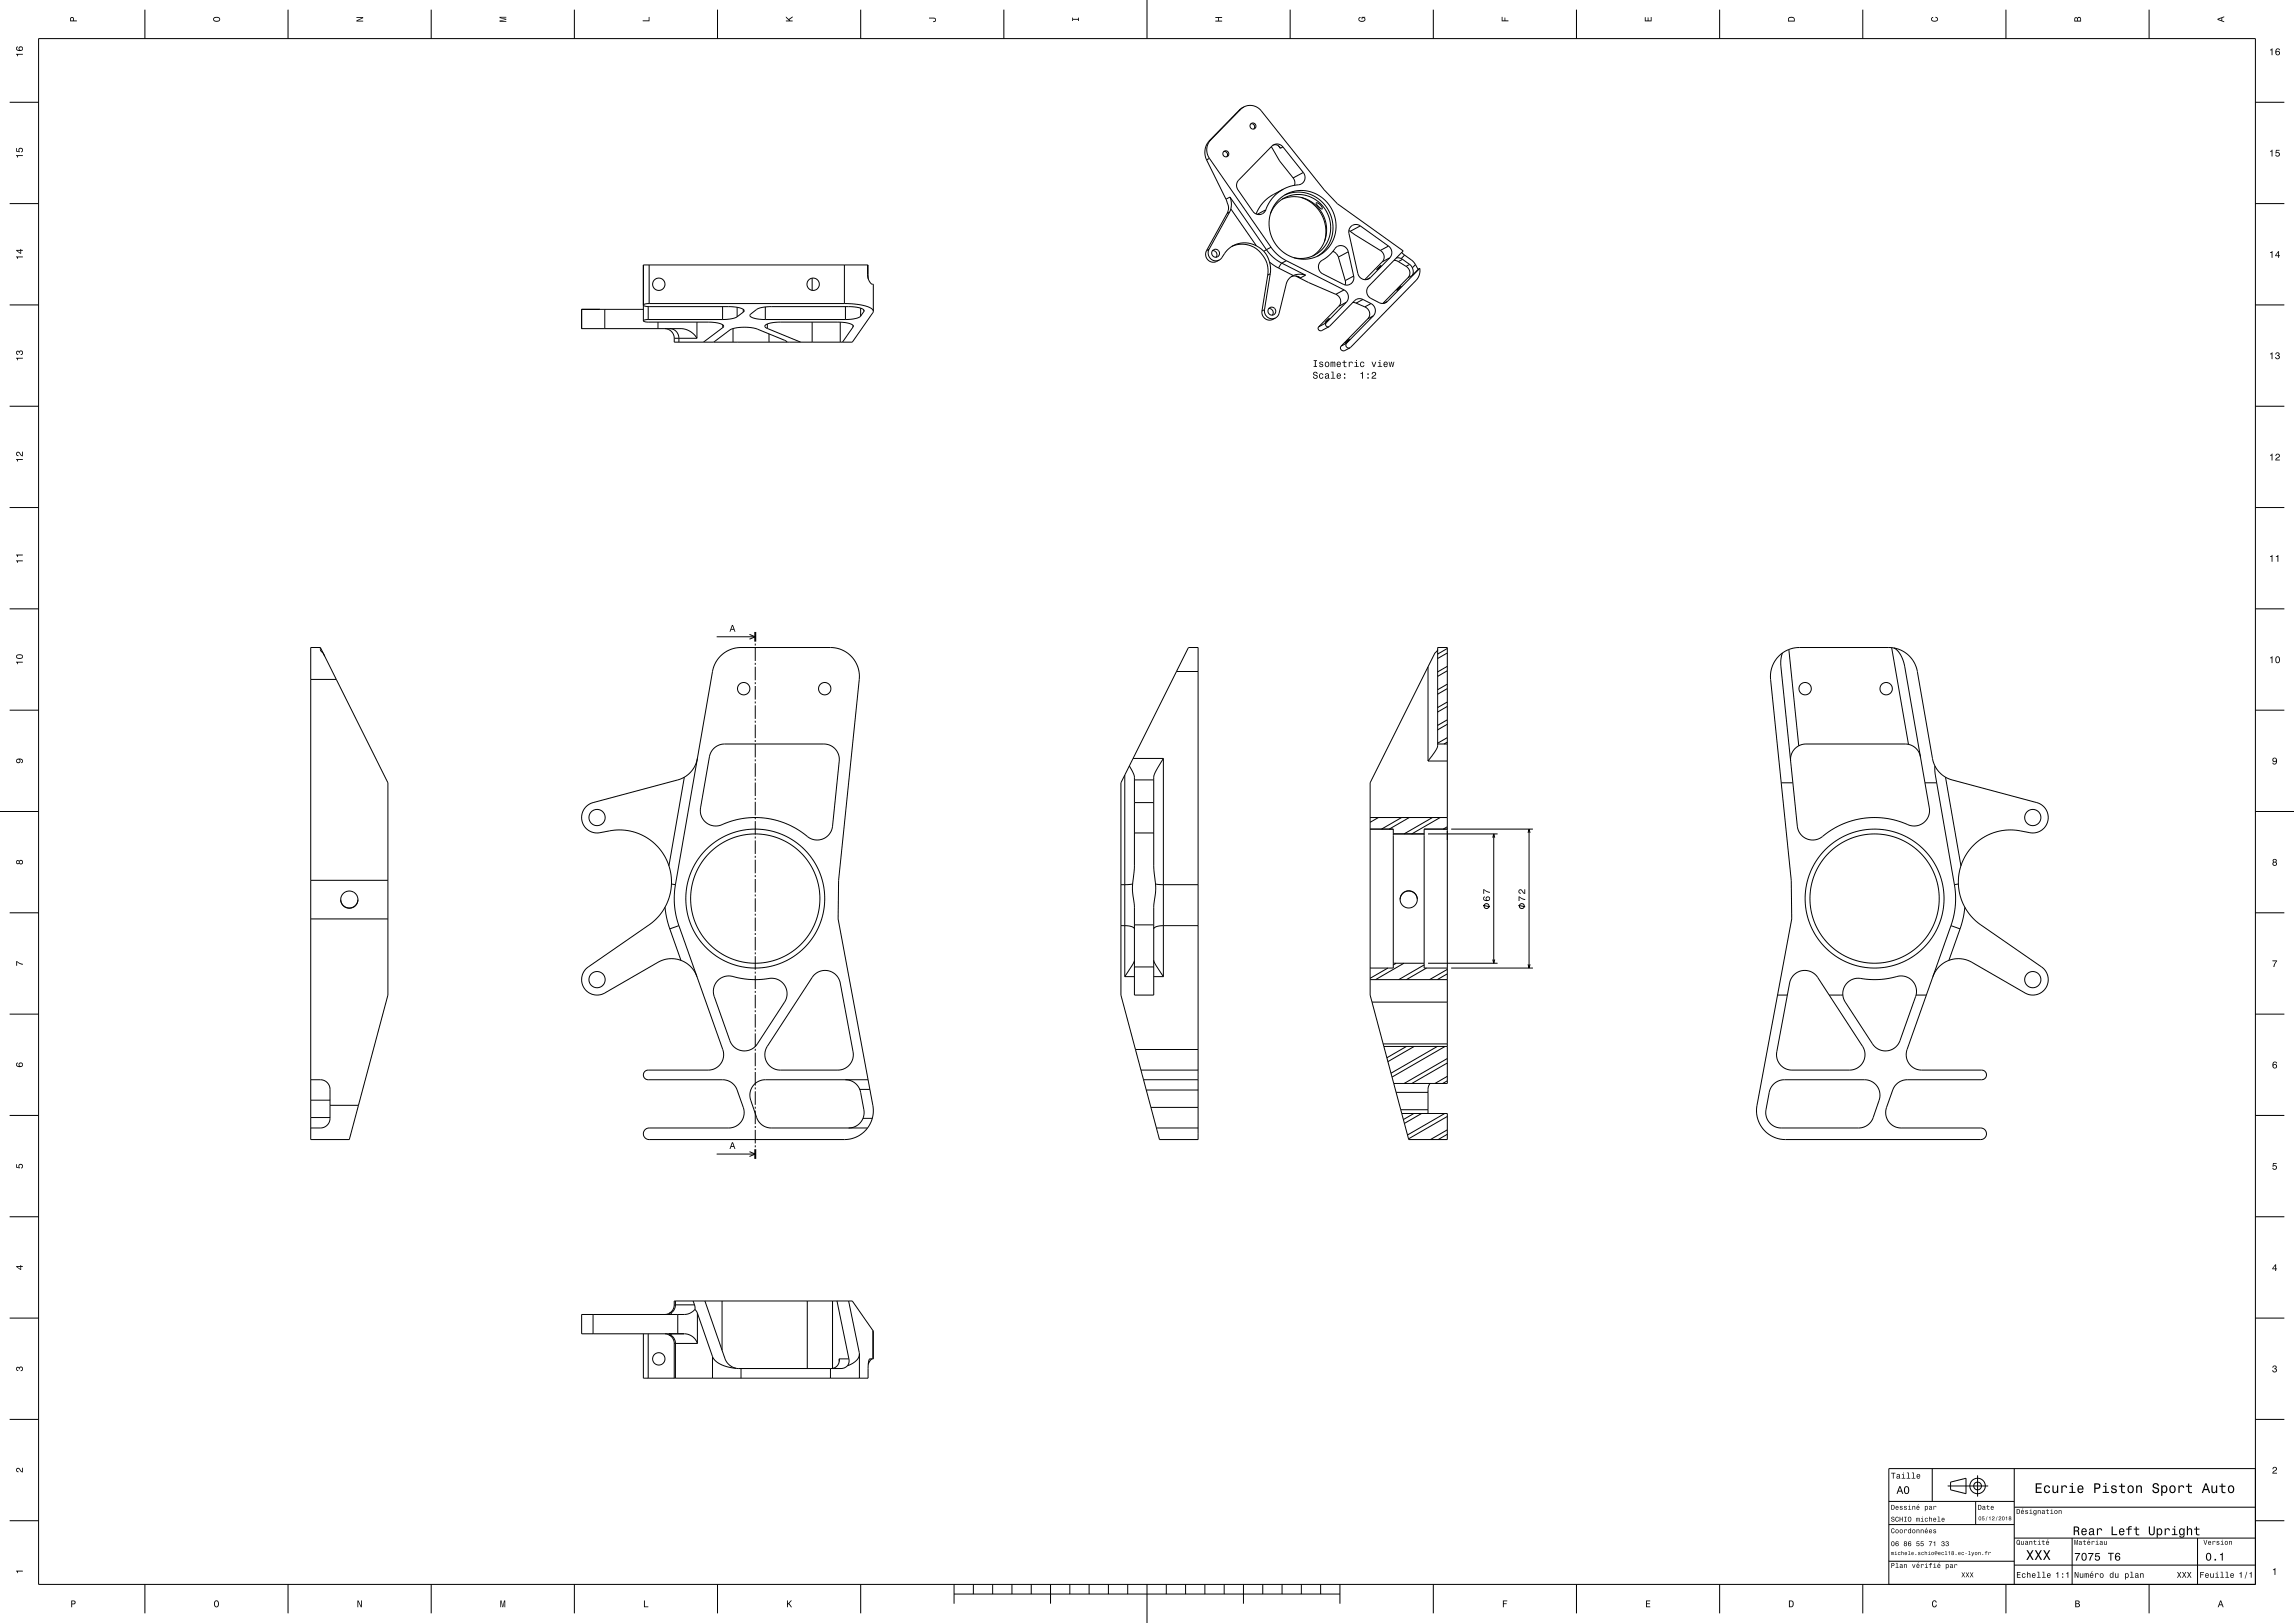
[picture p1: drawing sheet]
<svg xmlns="http://www.w3.org/2000/svg" width="1189mm" height="841mm" viewBox="0 0 1189 841" stroke-linecap="round" stroke-linejoin="round" font-family="sans-serif">
<g fill="none" stroke="#000" stroke-width=".52">
<path d="M75 5v15M149 5v15M223 5v15M298 5v15M372 5v15M446 5v15M520 5v15M595 0v20M669 5v15M743 5v15M817 5v15M891 5v15"/>
<path d="M965 5v15M1040 5v15M1114 5v15M20 20h1149v801h-1149zM5 53h15M642 57l-15 16M643 57l-16 16M643 57h-1M645 55l-2 2M645 55h4l4 2 33 41 7 8 34 24-18 20v2l1 2 6 3h2l1-1M645 55l-3 2M1169 53h15"/>
<path d="M627 73l-2 4v3v3M627 73l-1 2-1 2 1 3 1 2M627 73h.1M634 79a1.6 1.6 0 0 1 2 0 1.6 1.6 0 0 1 0 2M648 64a1.6 1.6 0 0 1 2 1 1.6 1.6 0 0 1 0 2M659 76l4 7 7 9M660 75h2l2 2M663 75l1 2M665 76l-3-1h-2l-18 18-1 2v3l9 12 1 1h2l2-1 1-1M665 76l11 13M665 76l-1 1M625 83l10 20"/>
<path d="M627 82l32 46M627 82l-2 1M665 98l-5 4-4 7M665 98l-9 6-3 3-2 4M670 92l1 2v2M676 89v3l-1 3-10 3M676 89l-6 3M5 106h15M635 103l1 1a7 7 0 0 1 0 7M636 111l-11 19M637 110l-1 1M637 110l-10 19"/>
<path d="M638 102v3v3M638 102l-3 1M638 102l18 27M638 108l-1 2M638 108l13 19M656 109l-4 2M658 111l3-4 3-3 4-2 4-1h5l4 2 4 3 3 4 1 4 1 5-1 4-2 5-3 3-5 2-4 1h-4M663 103l5-3 7-1 7 1 6 5 3 6 1 7-1 6-4 6-6 3-6 1-7-1-5-5-4-5-1-7 1-7zM665 103l6-1 5 1 6 3 3 5 2 6v6l-2 5-5 5M666 101l6-1 7 1 6 3 4 5 2 7-1 6-2 6-5 5M674 102l6 4 5 5 2 7-1 7M682 105a3 3 0 0 1 3 3l-2-1z"/>
<path d="M699 119l1 1M700 120l15 10M705 117l-2-1-2 1-2 1v3l5 22 1 1 2 1h2l1-1M705 117l15 11M705 117l-5 3M1169 106h15M336 137v20M438 137v20M450 137v5M625 130v2l1 3 3 1 3-1M627 129l-1 3 1 2 3 1h2M627 129l-2 1"/>
<path d="M628 130a2.1 2.1 0 0 1 3 1 2.1 2.1 0 0 1-1 2M639 128l4-1h5a15 15 0 0 1 9 10v6M651 127l-5-1-6 1-4 2-4 6M651 127l4 3M655 130l3 6M656 129l-1 1M656 129l4 4 4 3M658 136v6M658 136l5 3M659 128l3 4 5 3M659 128l-3 1M663 139l7 4"/>
<path d="M664 136l-1 3M664 136l13 7M667 135l30 15M667 135l-3 1M691 130l1 1 2 2M694 133l3 12M699 130l-1-1-1-1-2-1-2 1-4 4-5 4-1 1v2l2 3 12 6h2l2-1 1-2v-2M699 130l3 13M699 130l-5 3M714 139l2-1-2 2zM715 130l2 2v2l-1 2M716 136l-9 9"/>
<path d="M720 128l1 2-1 4M720 128l-5 2M720 134l-10 10M720 134l-4 2M723 135l2 1M724 134h2M725 136l4 2M726 134h1M727 131l1 1M727 134l4 3M727 134l-2 2M728 132l4 3 2 2"/>
<path d="M728 132l-2 2M729 138l2 3-1 3M731 137l1 2M731 137l-2 1M732 139l1 2-1 2M734 137l1 2M734 137l-2 2M735 139l-3 4M736 139v3l-2 3-34 35M736 139l-17 17M736 139h-1M5 158h15"/>
<path d="M336 159v7M336 157h-1a1.1 1.1 0 0 0-2 1 1.1 1.1 0 0 0 2 1h45l5 1 1 1-1 1M336 157h102M375 159v7M382 159v5M397 159v7M421 144v6M438 157l10 2 4 1 1 1M438 159v7M446 160v4M450 142v1a4 4 0 0 0 3 4v14M450 142h.1"/>
<path d="M450 142v2M450 142v-5h-117v29M657 143l-3 18M658 160a2.1 2.1 0 0 1 2 1 2.1 2.1 0 0 1-1 2M658 142l-1 1M658 142l-3 18M669 143h3l2 1M670 143l-2 1-1 2-4 17-2 2M672 143l20 10M672 143l2 1M677 143l-3-1-4 1M677 143l-3 1"/>
<path d="M692 153l2 1 1 1v2l-1 2M694 159l-11 10M697 150l1 1 1 2v2l-1 2M697 150l-5 3M697 145v3M698 157l-11 10M698 157l-4 2M701 157h2M702 143l-5 2M703 157l4 2M706 155h-2l-2 1-13 13M706 155l5 2"/>
<path d="M706 155l-3 2M707 159l2 1 1 2v2l-1 1M710 144l-2 1M711 157l1 2 1 1v2l-1 2M711 157l-4 2M719 156l-2 1M725 150l1-2-2 3zM730 144l-13 13M732 143l-2 1M1169 158h15M313 160v10M333 166l3 1h34l4 1 1 1v1"/>
<path d="M333 160h-32v10h53a10 10 0 0 1 7 5M336 166h-3M336 166h39M341 167v3M345 170l3 2 1 3M347 170l2 1 2 1 1 2v3M349 175h12M361 167v8M370 177l9-6 7-1h6l16 7M375 168v2M375 170l-10 7M380 170v7"/>
<path d="M382 164l-3 1-4 1M385 160v2M385 162l-3 2M397 166h41M398 168v2M398 170l17 7M399 173v4M421 167v10M436 167v10M442 169l-1-1-5-1h-32l-7 1-1 1 2 1M442 169h.1M442 169l-5 8"/>
<path d="M446 164l-3 1-5 1M448 161l-2-1-5-1h-42l-6 1-4 3v1l2 1 6 1M448 161h.1M448 161l-2 3M453 161l-11 16h-93v-2M654 161l1 3 1 1 3 1 2-1M655 160l1 3 1 1 2 1h2M655 160l-1 1M687 167v2h2M687 167l-4 2M688 166l1-1-2 2zM689 169l-5 2h-1v-2"/>
<path d="M695 179a1.5 1.5 0 0 0 0 2 1.5 1.5 0 0 0 2 1l3-2M698 178a1.5 1.5 0 0 0 0 2 1.5 1.5 0 0 0 2 0M698 178l-3 1M698 177l1-1-2 2zM709 165l-14 14M712 164l-14 14M712 164l-3 1M5 211h15M1169 211h15M5 263h15M1169 263h15M5 315h15"/>
<path d="M1169 315h15M161 336h5l35 70v110l-20 74h-20zM166 336v1l1 1M371 330h20M388 329l3 1-3 1M391 332h.1M391 333v1M391 335v7M616 336l-6 12M616 336h5v254h-20l-2-6M616 336h.1M745 337l-1 1-34 68v110l16 59"/>
<path d="M750 338l-5 3M750 336l-5 3M927 337l-4 2-2 3-3 4v4l10 106 1 20-8 40M927 337l5 49M980 336l9 50M982 336l3 3 2 6 13 74-1 4-2 4-5 1-15-4h-7l-7 1-9 3-11 6-3 1h-3l-3-2-1-2-1-2-9-84 1-7M982 336l3 1 4 2 2 3 2 3 9 49 1 3 2 3 3 2 3 2 46 12 3 3 2 4-1 2-1 3-2 2-2 1-3 1-9-2h-5l-7 2-6 3-5 5-3 5-2 6-1 6v4l2 5 4 8 5 5 33 23 2 2 1 3-1 3-1 2-2 2-2 1h-5l-29-17-5-1h-5l-4 2-4 3-2 4M982 336h-50l-5 1M161 352h13M391 343v1M391 345v7M391 353v1"/>
<path d="M391 355v7M610 348h11M610 348l-27 54M740 346v48M750 357l-5 3M750 348l-5 2M750 355l-5 2M750 345l-5 3M5 368h15M391 363v1M391 365v7M391 373v1"/>
<path d="M391 375v7M750 375l-5 3M750 366l-5 3M750 373l-5 3M750 364l-5 3M1169 368h15M361 393l-2 6-5 4-47 13-4 3-2 5 2 4 4 3 3 1 9-2h6l6 2 6 3 5 4 3 6 2 5 1 7v4l-1 5-5 8-5 5-33 23-2 2-1 3 1 3 1 2 2 2 2 1h5l29-17 5-1h5l5 2 3 3 2 4M370 388l2-2h3h52l5 1 2 3 1 4-4 34-1 4-4 3h-4l-14-8-6-2-7-1h-11l-12 4h-3l-3-2-2-3-1-4 5-27zM391 383v1M391 385v7M391 393v1M391 395v7"/>
<path d="M585 397l3 6v46l-1 9M587 393h16M603 393l-4 7-1 3v46l1 9M603 393v113M740 394l4-5 1-3v-50h5v225h-28M740 394h10M745 386h5M750 385l-2 1M750 382l-5 3M995 392l-1-2-1-2-2-2h-3h-52h-4l-2 2-2 3v3M1003 397v4l10 57M355 403l-8 46"/>
<path d="M391 403v1M391 405v7M391 413v1M391 415v7M583 402l-2 4v110l12 43M583 402v104M588 404h10M588 416h10M923 406h6M998 406h6M1008 403l8 46M0 421h20"/>
<path d="M391 423v1M391 425v7M391 433v1M391 435v7M588 432h10M710 430h12v72h-12M710 424h40M710 424h.1M714 424l-4 2M722 432h16M726 424l-10 6M730 424l-10 6"/>
<path d="M740 432h36M742 424l-14 8M746 424l-14 8M750 428l-2 2M750 430h-12v72h12M752 430h43M774 434v-2l1 2M774 432v67M792 432l1-2v2M793 430v72M1169 421h20M161 456h40"/>
<path d="M348 458h2M350 458v11l2 11M350 458l19-110 1-3 2-3 5-5 6-1h48h4l4 2 3 3 2 3 1 4v3l-10 105-1 20 16 83M391 443v1M391 445v7M391 453v1M391 455v7M587 458h-6M587 458l1 12v46h10v-46l1-12M599 458h22M1013 458v11l-2 11M1015 458h-2"/>
<path d="M5 473h15M161 476h40M177 466l1 3 3 1 3-1 2-3M177 466l1 3 3 2 3-2 2-3M177 466l1-3 3-1 3 1 2 3M345 470l2 11M352 480l23 64v4l-2 4-5 2h-32a2.5 2.5 0 0 0-3 3 2.5 2.5 0 0 0 3 2l41 1 3 1 2 3 4 12-1 3-1 3-2 1-3 1h-43a3 3 0 0 0-3 3 3 3 0 0 0 3 3h102l7-1 5-5M352 480l-5 1M391 463v1M391 465v7M391 473v1M391 475v7"/>
<path d="M581 480h5l2 1M588 479h10M621 480h-19h-3l-1 1M726 466l1-3 3-1 3 1 2 3M769 469l3 1M787 469l4 1M1011 480l-23 64v4l3 4 4 2h32a2.5 2.5 0 0 1 3 3 2.5 2.5 0 0 1-3 2h-38l-3 1-3 1-2 3-4 12 1 3 1 3 2 1 3 1h43a3 3 0 0 1 3 3 3 3 0 0 1-3 3h-102h-4l-5-2-2-3-2-3-1-4-1-4 11-58M1011 480l5 1M1018 470l-2 11M1169 473h15M347 481l6 17M391 483v1"/>
<path d="M391 485v7M391 493v1M391 495v7M588 498l-5 8M598 498l5 8M722 499h16M724 499l-2 1M728 499l-15 9M740 499h36M774 497v2l1-2M792 500l1 2v-2M1016 481l-6 17"/>
<path d="M372 508l3-2h2l12 2 12-1 3 1 3 3 1 4-1 4-15 22-3 3-3 1-3-1-3-1-1-3-9-25v-4zM391 503v1M391 505v7M391 513v1M391 515v7M422 505l3-2h4l4 2 2 3 7 37v5l-3 3-4 1h-31h-3l-2-2-2-2-1-3 1-4zM583 506h5M588 501h10M598 506h5M710 508h40M711 519h39M719 502l-9 5"/>
<path d="M738 500l-13 8M739 502l-10 6M750 505l-5 3M750 502l-9 6M752 502h43M921 516h5M930 505l3-2h3l3 1 3 2 24 37 1 3-1 3-1 2-2 2-4 1h-31l-3-1-3-2-1-3v-3l7-36zM948 516h7M957 509l3-1 2-1 12 1 11-2 4 1 3 2 1 3v4l-8 24-3 3-3 1h-3l-3-1-2-2-15-23-1-5zM993 516h5M5 526h15M391 523v1"/>
<path d="M391 525v7M391 533v1M391 535v7M1169 526h15M161 559l7 1 2 2 1 2v15v3l-3 2h-7M391 543v1M391 545v7M391 553v1M391 555v7M438 559l4 2 3 2 3 13-1 3-1 3-3 2h-3M450 559l-54 1h-3l-2 2-2 3v2l4 13 2 3 3 1h52M450 559l3 17-1 4-2 4"/>
<path d="M589 544h32M591 554h30M593 559h28M593 559l6 25M717 541h33M717 542h33M729 542l-10 6M733 542l-14 8M745 542l-24 14M749 542l-27 16M750 551l-18 10M750 558l-6 3"/>
<path d="M750 549l-22 12M5 578h15M161 570h10M161 579h10M171 573h15M391 563v1M391 565v7M391 573v1M391 575v7M446 564h5M447 579h5M594 565h27"/>
<path d="M597 574h24M724 566h16M726 575l1 2M726 575h14M727 577h23v13h-20zM733 577l-6 3M737 577l-9 5M741 561l-1 3v13M749 577l-19 11M750 579l-20 11M750 560l-2 1M919 562l2-2h3h43h3l3 3 1 2v3l-4 12-2 3-2 1h-44h-2l-2-2-2-2-1-2 2-13z"/>
<path d="M1169 578h15M371 598h20M388 597l3 1-3 1M391 583v1M391 585v7M391 593v1M391 595v1M599 584h22M750 588l-5 2M750 585l-9 5M5 631h15M1169 631h15"/>
<path d="M349 676v3l-2 2M349 676v-2h93l10 15M349 676h11M350 674v4l-2 2M359 674l1 2M360 676v3M360 679l-3 2h-2h-54v10h54l4 2 2 3M360 679l1 1M365 674l11 31 2 3 4 1M374 674v26M418 674v35M432 674v35"/>
<path d="M434 674l6 30M440 674l5 28M5 683h15M307 681v10M336 691v23M345 691l2 1M347 681h-2M347 692h1M347 692l2 2v2M347 691l1 1M348 680l-1 1M348 692l1 2 1 2v18"/>
<path d="M348 692h.1M349 696h12M349 696v18M351 681v10M361 680l8 23M361 680v16M452 689l1 15h-2l-1 1v9h-117v-23M452 689v15M1169 683h15M369 703l2 2 3 2 8 2M369 703v11M384 709v5"/>
<path d="M430 709v5M435 704v1a4 4 0 0 1-4 4M435 704h5M435 704v1M439 708l-3 1h-54M440 704v2l-1 2M445 702l-1 3-5 3M445 702v12M452 704l-2 3M5 735h15M1169 735h15M979 778h65"/>
<path d="M1002 761v17M1009 770h21M1011 768l8-2v8l-8-2zM1024 778v12M1025 765v11M1044 761v60M1169 761h-190v60M5 788h15M979 790h65M1044 797h125M1044 781h125M1074 797v24"/>
<path d="M1139 797v24M1169 788h15M979 809h65M1044 811h125M75 821v15M149 821v15M223 821v15M298 821v15M372 821v15M446 821v15M494 826h200M494 821v10"/>
<path d="M505 821v5M515 821v5M524 821v5M535 821v5M544 821v10M554 821v5M565 821v5M574 821v5M584 821v5M595 821v20M604 821v5M615 821v5"/>
<path d="M625 821v5M634 821v5M645 821v10M655 821v5M664 821v5M675 821v5M685 821v5M694 821v10M743 821v15M817 821v15M891 821v15M965 821v15"/>
<path d="M1040 821v15M1114 821v15"/>
<circle cx="635" cy="80" r="1.6"/>
<circle cx="649" cy="65" r="1.6"/>
<circle cx="630" cy="131" r="2.1"/>
<circle cx="341" cy="147" r="3"/>
<circle cx="421" cy="147" r="3"/>
<circle cx="659" cy="161" r="2.1"/>
<circle cx="385" cy="357" r="3"/>
<circle cx="427" cy="357" r="3"/>
<circle cx="936" cy="357" r="3"/>
<circle cx="978" cy="357" r="3"/>
<circle cx="309" cy="424" r="4"/>
<circle cx="1054" cy="424" r="4"/>
<circle cx="391" cy="466" r="36"/>
<circle cx="391" cy="466" r="34"/>
<circle cx="730" cy="466" r="4"/>
<circle cx="770" cy="470" r="1.3"/>
<circle cx="789" cy="470" r="1.3"/>
<circle cx="972" cy="466" r="34"/>
<circle cx="972" cy="466" r="36"/>
<circle cx="309" cy="508" r="4"/>
<circle cx="1054" cy="508" r="4"/>
<circle cx="341" cy="704" r="3"/>
<circle cx="1025" cy="770" r="2"/>
<circle cx="1025" cy="770" r="4"/>
</g>
<path d="M391 327v5M391 596v5" fill="none" stroke="#000" stroke-width="1" stroke-linecap="butt"/>
<g fill="#000">
<path d="M37 9l-1 2h4h-2v-2zM37 9h1v2h-1z" fill-rule="evenodd"/>
<path d="M111 9a1.7 1.7 0 0 0 1 2 1.7 1.7 0 0 0 2-2h-1zM111 10a1.3 1.3 0 0 1 2-1 1.3 1.3 0 0 1 0 2h-2z" fill-rule="evenodd"/>
<path d="M185 9h3l-3 2h3h-3l3-2h-3z" fill-rule="evenodd"/>
<path d="M259 9h3h-3l3 1-3 1h3h-3l3-1-3-1z" fill-rule="evenodd"/>
<path d="M333 11h3v-2h1v2h-4z" fill-rule="evenodd"/>
<path d="M407 9l2 1 2-2-2 2 2 1h-4h2z" fill-rule="evenodd"/>
<path d="M482 9h2a1.2 1.2 0 0 1 1 1 1.2 1.2 0 0 1-1 1 .7 .7 0 0 0 1-1 .7 .7 0 0 0-1 0h-2z" fill-rule="evenodd"/>
<path d="M556 9v1h3v-1v2v-1h-3v1z" fill-rule="evenodd"/>
<path d="M630 9h3h-1v2h1h-3h1v-2h-1z" fill-rule="evenodd"/>
<path d="M704 9h1v1a1.2 1.2 0 0 0 1 1 1.2 1.2 0 0 0 1-2h-1v1v-1h2h-1h1a1.7 1.7 0 0 1-2 2 1.7 1.7 0 0 1-2-2z" fill-rule="evenodd"/>
<path d="M778 9h1v2h1v-2v2h2h-4z" fill-rule="evenodd"/>
<path d="M853 9v2h1v-2v2h2v-2v2h-3z" fill-rule="evenodd"/>
<path d="M927 9v2h3v-2zM927 9h2l1 2h-3z" fill-rule="evenodd"/>
<path d="M1001 9h1l-1 1a1.3 1.3 0 0 0 2 1 1.3 1.3 0 0 0 1-2h-1h1a1.6 1.6 0 0 1-1 2 1.6 1.6 0 0 1-2-2z" fill-rule="evenodd"/>
<path d="M1075 9v2h4v-1a1 1 0 0 0-1-1 1 1 0 0 0-1 0zM1076 10l1 1h-1zM1077 9h1v2h-1z" fill-rule="evenodd"/>
<path d="M1149 10l4 2-1-1v-2l1-1zM1150 10l1-1v2z" fill-rule="evenodd"/>
<path d="M8 28l1 1v-1h3zM9 24a1.6 1.6 0 0 0 1 3 1.8 1.8 0 0 0 2-3 1.2 1.2 0 0 0-2 0 1.2 1.2 0 0 0 0 2l-1-1v-1zM10 25a1 1 0 0 1 2 0 1 1 0 0 1-2 0z" fill-rule="evenodd"/>
<path d="M1177 26v3h1v-4zM1180 25a1.6 1.6 0 0 0-1 3 1.6 1.6 0 0 0 3 0l-1-1h-1v-1h1h1l-1-1zM1180 28a.7 .7 0 0 1 1 0 .7 .7 0 0 1-1 0z" fill-rule="evenodd"/>
<path d="M8 80l1 2v-1h3v-1zM8 77v2h2a1 1 0 0 1 0-2 .9 .9 0 0 1 1 0v2a1.2 1.2 0 0 0 1-2 1.2 1.2 0 0 0-2 0 1.2 1.2 0 0 0 0 1h-1z" fill-rule="evenodd"/>
<path d="M1177 78v1v2h1v-3zM1180 78l-1 2a1.1 1.1 0 0 1 2-1 1 1 0 0 1 0 2l-2-1a1.2 1.2 0 0 0 2 1 1.2 1.2 0 0 0 1-1 1.2 1.2 0 0 0-2-1v-1h2z" fill-rule="evenodd"/>
<path d="M8 133l1 1v-1h3zM8 130l3 1v-1h1l-1-1v1zM9 130h2v1z" fill-rule="evenodd"/>
<path d="M1177 131v3h1v-4zM1181 130l-2 3h2v1l1-2h-1v-2zM1181 131v1h-1z" fill-rule="evenodd"/>
<path d="M8 185l1 2v-1h3v-1zM9 182l-1 1 1 1v-1a.6 .6 0 0 1 0-1 .7 .7 0 0 1 1 1 .7 .7 0 0 1 1-1 .7 .7 0 0 1 1 1 .7 .7 0 0 1-1 1 1.2 1.2 0 0 0 1-2 1.2 1.2 0 0 0-2 0z" fill-rule="evenodd"/>
<path d="M681 193a1.8 1.8 0 0 0 2 2 .8 .8 0 0 1-1 1 .8 .8 0 0 1-1-1h-1a1.3 1.3 0 0 0 2 1 1.3 1.3 0 0 0 1-1 1.3 1.3 0 0 0-2-1 .7 .7 0 0 1 1-1 .7 .7 0 0 1 0 1l1-1h-1zM684 194a1.3 1.3 0 0 0 0 2 1.3 1.3 0 0 0 2 0v-1a1.1 1.1 0 0 1-2 1 1 1 0 0 1 0-2 1 1 0 0 1 2 0l-1-1zM687 194h1v1a1 1 0 0 0-1 0 1 1 0 0 0 1 1h1v-2zM687 195a.6 .6 0 0 1 1 0 .6 .6 0 0 1-1 0zM690 193h1v3h-1h2h-1v-3zM693 194a1.3 1.3 0 0 0 0 2 1.3 1.3 0 0 0 2 0v-1a.9 .9 0 0 1-1 1 .9 .9 0 0 1-1-1h2l-1-1zM693 194h1l1 1h-2zM697 195v1v-1z" fill-rule="evenodd"/>
<path d="M681 187h1v3h-1h2h-1v-3h1zM684 188v1h1v1l-1-1a1 1 0 0 0 1 1 1 1 0 0 0 0-1l-1-1h1h1zM687 189a1.3 1.3 0 0 0 2 0 1.3 1.3 0 0 0-2 0zM687 189a1 1 0 0 1 2 0 1 1 0 0 1-2 0zM690 187v3v-2l1 2v-2l1 2v-3zM693 188a1.3 1.3 0 0 0 0 2 1.3 1.3 0 0 0 2 0v-1a.9 .9 0 0 1-1 1 .9 .9 0 0 1-1-1h2l-1-2zM693 188h1l1 1h-2zM696 187v1l1 2h1l-1-1v-1h1h-1zM699 187v3h1v-2h1a.9 .9 0 0 0 0-1 1.1 1.1 0 0 0-2 1zM702 188h1v2h-1h2h-1v-2zM705 188a1.3 1.3 0 0 0 0 2 1.3 1.3 0 0 0 2 0v-1a.9 .9 0 0 1-1 1 1 1 0 0 1 0-2 .9 .9 0 0 1 1 0v-1zM711 187l1 3 1-3-1 3-1-3zM714 188h1v2h-1h2h-1v-2zM717 188a1.3 1.3 0 0 0 0 2 1.3 1.3 0 0 0 2 0v-1a.9 .9 0 0 1-1 1 .9 .9 0 0 1 0-1h1v-2zM718 188l1 1h-1zM720 187v3l1-2 1 2 1-3-1 3-1-3v3z" fill-rule="evenodd"/>
<path d="M705 193l1 1v2v-3zM709 195v1v-1zM711 193v1a.8 .8 0 0 1 1-1 .8 .8 0 0 1 1 1 .8 .8 0 0 1-1 1l-1 1h2h-2l1-1a1.3 1.3 0 0 0 1-1 1.3 1.3 0 0 0-1-1z" fill-rule="evenodd"/>
<path d="M1177 183v1v2h1v-3zM1180 183l-1 1h1a.6 .6 0 0 1 0-1 .6 .6 0 0 1 1 0 .6 .6 0 0 1 0 1h-1a.7 .7 0 0 1 1 1 .7 .7 0 0 1-1 1 .7 .7 0 0 1 0-1h-1a1.1 1.1 0 0 0 2 1 1.1 1.1 0 0 0 0-2 1 1 0 0 0 0-1 1 1 0 0 0-1 0z" fill-rule="evenodd"/>
<path d="M8 238l1 1v-1h3zM9 234l-1 2h1h1a.8 .8 0 0 1-1-1 .8 .8 0 0 1 1-1 .8 .8 0 0 1 0 1l2 1v-2h-1v2a1.5 1.5 0 0 0-2-2z" fill-rule="evenodd"/>
<path d="M1177 236v3h1v-4zM1180 235l-1 1h1a.8 .8 0 0 1 1 0 .8 .8 0 0 1-1 1l-1 2h3v-1h-2a1.4 1.4 0 0 0 2-2 1.3 1.3 0 0 0-2-1z" fill-rule="evenodd"/>
<path d="M8 290l1 2v-1h3v-1zM8 287l1 2v-1h3v-1z" fill-rule="evenodd"/>
<path d="M1177 288v1v2h1v-3zM1180 288v1v2h1v-3z" fill-rule="evenodd"/>
<path d="M379 324l-1 3 1-1h1l1 1-1-3zM380 324v2h-1z" fill-rule="evenodd"/>
<path d="M8 343l1 1v-1h3zM9 339l-1 1a1.7 1.7 0 0 0 2 1 1.7 1.7 0 0 0 2-1l-1-1zM9 340a1.3 1.3 0 0 1 1-1 1.3 1.3 0 0 1 1 2h-2z" fill-rule="evenodd"/>
<path d="M1177 341v3h1v-4zM1180 341l-1 2 1 1a1.6 1.6 0 0 0 2-2 1.6 1.6 0 0 0-2-1zM1180 341a1.3 1.3 0 0 1 1 1 1.3 1.3 0 0 1-1 1z" fill-rule="evenodd"/>
<path d="M9 393a1.2 1.2 0 0 0-1 2 1.2 1.2 0 0 0 2 0 1.2 1.2 0 0 0 0-1h1v1a1.3 1.3 0 0 0 1-1 1.3 1.3 0 0 0-2-1zM9 394a.7 .7 0 0 1 1 0 .7 .7 0 0 1-1 0z" fill-rule="evenodd"/>
<path d="M1178 393a1.1 1.1 0 0 0 0 2 1.1 1.1 0 0 0 2 0 1 1 0 0 1-1 1 1 1 0 0 1-1-1 1.3 1.3 0 0 0 2 1 1.3 1.3 0 0 0 0-2l-1-1zM1178 394a1 1 0 0 1 2 0 1 1 0 0 1-2 0z" fill-rule="evenodd"/>
<path d="M9 446a1 1 0 0 0-1 1 1 1 0 0 0 2 0 1.1 1.1 0 0 0 2 1 1.1 1.1 0 0 0 0-2 1.1 1.1 0 0 0-2 0zM10 447a1 1 0 0 1 2 0 1 1 0 0 1-2 0zM9 447a.6 .6 0 0 1 1 0 .6 .6 0 0 1-1 0z" fill-rule="evenodd"/>
<path d="M1178 445v2a1.1 1.1 0 0 0 0 1 1.1 1.1 0 0 0 2 0 1.1 1.1 0 0 0 0-1 1 1 0 0 0 0-2 1 1 0 0 0-2 0zM1178 448a1 1 0 0 1 2 0 1 1 0 0 1-2 0zM1178 446a1 1 0 0 1 2 0 1 1 0 0 1-2 0z" fill-rule="evenodd"/>
<path d="M769 465a1.6 1.6 0 0 0 1 2 1.6 1.6 0 0 0 2-2 1.1 1.1 0 0 0-2 0 1.1 1.1 0 0 0 0 1h-1l1-2zM770 466a1 1 0 0 1 2 0 1 1 0 0 1-2 0zM769 461v2v-2l3 2v-1z" fill-rule="evenodd"/>
<path d="M787 464v3h1v-2l3 1zM787 461v1l1 1a.8 .8 0 0 1-1-1 .8 .8 0 0 1 1-1 .8 .8 0 0 1 1 1l2 1v-2h-1v2v-1a1.6 1.6 0 0 0-3-1z" fill-rule="evenodd"/>
<path d="M8 498l4 1v1l-3-1v1h-1z" fill-rule="evenodd"/>
<path d="M1178 498h2l-1 3h-1v-1l2-2h-2z" fill-rule="evenodd"/>
<path d="M9 551a1.6 1.6 0 0 0 1 2 1.6 1.6 0 0 0 2-2 1.2 1.2 0 0 0-2 0 1.2 1.2 0 0 0 0 1h-1v-1zM10 552a1 1 0 0 1 2 0 1 1 0 0 1-2 0z" fill-rule="evenodd"/>
<path d="M1178 550a1.6 1.6 0 0 0 0 3 1.6 1.6 0 0 0 2 0v-1h-2l1-1h1v-1zM1178 553a1 1 0 0 1 2 0 1 1 0 0 1-2 0z" fill-rule="evenodd"/>
<path d="M379 592l-1 3 1-1h1l1 1-1-3zM380 592v2h-1z" fill-rule="evenodd"/>
<path d="M8 603l1 2h1a1.2 1.2 0 0 1 0-2 1.2 1.2 0 0 1 2 1 1.2 1.2 0 0 1-1 2v-1a.8 .8 0 0 0 0-1 .8 .8 0 0 0-1 0 .8 .8 0 0 0 0 1h-2z" fill-rule="evenodd"/>
<path d="M1178 603h2h-2v1a1.2 1.2 0 0 1 2 1 1.2 1.2 0 0 1-1 1 1.2 1.2 0 0 1-1-1 .8 .8 0 0 0 1 1 1 1 0 0 0 0-2 .8 .8 0 0 0-1 1z" fill-rule="evenodd"/>
<path d="M8 656l3 2v-2h1h-1zM9 656h2v2z" fill-rule="evenodd"/>
<path d="M1179 655l-1 3h1v1h1v-2v-2zM1179 656v1h-1z" fill-rule="evenodd"/>
<path d="M9 709h1a1.2 1.2 0 0 1 2 0 1.2 1.2 0 0 1-1 2v-1a.7 .7 0 0 0 1-1 .7 .7 0 0 0-1 0 .7 .7 0 0 0-1 1v-1a.6 .6 0 0 0-1 0 .6 .6 0 0 0 0 1h-1z" fill-rule="evenodd"/>
<path d="M1178 708a1 1 0 0 1 2 0 1 1 0 0 1 0 1 1.2 1.2 0 0 1-1 2 1.2 1.2 0 0 1-1-1 .7 .7 0 0 0 1 1 .7 .7 0 0 0 1-1 .7 .7 0 0 0-1-1 .6 .6 0 0 0 0-1 .7 .7 0 0 0-1 1z" fill-rule="evenodd"/>
<path d="M9 761a2.1 2.1 0 0 1 2 1v-1h1v2l-2-1a.7 .7 0 0 0-1-1 .7 .7 0 0 0 0 1 .7 .7 0 0 0 1 0l-1 1-1-1z" fill-rule="evenodd"/>
<path d="M980 780v2h1a1.3 1.3 0 0 0 1-1 1.3 1.3 0 0 0-1-1zM981 780a1 1 0 0 1 1 1 1 1 0 0 1-1 1zM983 781a1 1 0 0 0 0 1 1 1 0 0 0 1 0h-1v-1h1zM983 781h1h-1zM985 780v1l1 1h-1a.7 .7 0 0 0 1 0 .7 .7 0 0 0 0-1h-1h1v-1zM987 780v1l1 1h-1a.7 .7 0 0 0 1 0 .7 .7 0 0 0 0-1h-1h1v-1zM989 780l1 2h-1h2h-1v-2zM991 780v2l1-1 1 1v-1zM994 781a1 1 0 0 0-1 1 1 1 0 0 0 2 0h-1v-1h1zM994 781h1h-1zM998 780v3v-1a.9 .9 0 0 0 1-1 .9 .9 0 0 0-1 0zM998 781a.7 .7 0 0 1 1 0 .7 .7 0 0 1-1 0zM1000 780v1h1a.7 .7 0 0 0-1 1h1v-2zM1000 782a.5 .5 0 0 1 1 0 .5 .5 0 0 1-1 0zM1002 780v2l1-1h1z" fill-rule="evenodd"/>
<path d="M980 763l1 1v2v-2l1-1zM983 764v1l1-1v1a.8 .8 0 0 0-1 0 .8 .8 0 0 0 1 1h1v-2zM983 765a.5 .5 0 0 1 1 0 .5 .5 0 0 1-1 0zM986 764v2h2h-1v-2zM986 763h1zM988 763h1v3h-1h2h-1v-3zM991 763h1v3h-1h2h-1v-3zM994 764a1.1 1.1 0 0 0-1 2 1.1 1.1 0 0 0 2 0v-1a.8 .8 0 0 1-1 1 .8 .8 0 0 1 0-1h1v-1zM994 764h1v1h-1z" fill-rule="evenodd"/>
<path d="M984 770l-1 4h1v-1h2v1l-1-4zM985 771v1h-1zM987 771v2l1 1a1.8 1.8 0 0 0 2-2 1.8 1.8 0 0 0-3-1zM988 771a1.5 1.5 0 0 1 1 1 1.5 1.5 0 0 1-1 2l-1-2z" fill-rule="evenodd"/>
<path d="M1025 780v2h1a1.3 1.3 0 0 0 1-1 1.3 1.3 0 0 0-1-1zM1026 780a1 1 0 0 1 1 1 1 1 0 0 1-1 1zM1028 780v1a.7 .7 0 0 0-1 1 .7 .7 0 0 0 1 0h1v-2zM1028 782a.5 .5 0 0 1 1 0 .5 .5 0 0 1-1 0zM1030 780v1v1h1h-1v-1l1-1zM1032 781a1 1 0 0 0 0 1 1 1 0 0 0 1 0h-1v-1h1zM1032 781h1h-1z" fill-rule="evenodd"/>
<path d="M1055 769v5h3v-1h-2v-2h2h-2v-2h2zM1060 770a1.9 1.9 0 0 0 0 3 1.9 1.9 0 0 0 2 0l1-1h-1v1a1.2 1.2 0 0 1-2-1 1.2 1.2 0 0 1 2-1h1l-1-1zM1064 770v2a1.3 1.3 0 0 0 1 2 1.3 1.3 0 0 0 1-1v1h1v-4h-1v3h-1h-1v-3zM1068 770v4h1v-4h1l1 1a1.3 1.3 0 0 0-1-1 1.3 1.3 0 0 0-1 0zM1073 770h1v3h-2v1h4v-1h-2v-3zM1074 768v1v-1zM1077 770a1.9 1.9 0 0 0 0 3 1.9 1.9 0 0 0 3 0h-2l-1-1h3l-1-2h-1zM1078 770h1v1h-2zM1085 769v5h1v-2a1.6 1.6 0 0 0 3-1 1.6 1.6 0 0 0-2-2zM1086 769h1a.9 .9 0 0 1 1 1 .9 .9 0 0 1-1 1h-1zM1090 770h1v3h-1v1h3v-1h-1v-3zM1091 768v1h1v-1zM1095 770h-1a2 2 0 0 0 3 2 .9 .9 0 0 1-1 1 .9 .9 0 0 1-1-1h-1a1.4 1.4 0 0 0 2 2 1.4 1.4 0 0 0 1-2l-2-1a.8 .8 0 0 1 1-1 .8 .8 0 0 1 0 1h1l-1-1zM1099 769v1h-1h1l1 3 1 1v-1h-1v-1v-2h1h-1v-1zM1103 770a1.9 1.9 0 0 0 0 3 1.9 1.9 0 0 0 3 0v-1a1.7 1.7 0 0 0-1-2 1.7 1.7 0 0 0-2 0zM1104 771v-1a1.3 1.3 0 0 1 1 2 1.3 1.3 0 0 1-1 1zM1107 770v4h1v-3l1-1 1 1v3v-3a1.3 1.3 0 0 0-1-1 1.3 1.3 0 0 0-1 0zM1116 769a1.8 1.8 0 0 0 0 2 1.8 1.8 0 0 0 2 1 1.1 1.1 0 0 1-1 1 1.1 1.1 0 0 1-1-1 1.7 1.7 0 0 0 1 2 1.7 1.7 0 0 0 2-2 1.7 1.7 0 0 0-2-1 1 1 0 0 1 0-2 1 1 0 0 1 1 0 1 1 0 0 1 0 1h1v-1h-1zM1120 770v5h1v-2a1.8 1.8 0 0 0 2-1 1.8 1.8 0 0 0-2-2zM1121 771v-1a1.4 1.4 0 0 1 2 2 1.3 1.3 0 0 1-2 1zM1125 770a1.9 1.9 0 0 0 0 3 1.9 1.9 0 0 0 3 0v-1a1.7 1.7 0 0 0-1-2 1.7 1.7 0 0 0-2 0zM1125 771l1-1a1.3 1.3 0 0 1 1 2 1.3 1.3 0 0 1-2 1zM1129 770v4h1v-4h1l1 1a1.3 1.3 0 0 0-1-1 1.3 1.3 0 0 0-1 0zM1134 769v1h-1h1v3l2 1v-1h-1v-1v-2h1h-1v-1zM1143 769l-2 5h1v-2h2l1 2h1l-2-5zM1143 769l1 3h-1zM1146 770v2a1.3 1.3 0 0 0 1 2 1.3 1.3 0 0 0 2-1v1v-4l-1 3h-1v-3zM1151 769v1h-1h1l1 3 1 1v-1h-1v-1v-2h1h-1v-1zM1155 770a1.9 1.9 0 0 0 0 3 1.9 1.9 0 0 0 3 0v-1a1.7 1.7 0 0 0-1-2 1.7 1.7 0 0 0-2 0zM1156 771v-1a1.3 1.3 0 0 1 1 2 1.3 1.3 0 0 1-1 1z" fill-rule="evenodd"/>
<path d="M1178 760a1.2 1.2 0 0 1 2 1 1.2 1.2 0 0 1-1 1l-1 1h2v1h-2l1-2a.7 .7 0 0 0 1-1 .7 .7 0 0 0-1-1 .7 .7 0 0 0-1 1z" fill-rule="evenodd"/>
<path d="M980 799l1 2a1.2 1.2 0 0 0 1-1 1.2 1.2 0 0 0-2-1zM981 799a.8 .8 0 0 1 1 1 .8 .8 0 0 1-1 1zM983 799a1.1 1.1 0 0 0-1 2 1.1 1.1 0 0 0 2 0v-1h-1v-1h1zM983 800a.5 .5 0 0 1 1 0 .5 .5 0 0 1-1 0zM987 799v1a.8 .8 0 0 0 0 1 .8 .8 0 0 0 1 0 .8 .8 0 0 0 0-1 .7 .7 0 0 0 0-1 .7 .7 0 0 0-1 0zM987 800a.5 .5 0 0 1 1 0 .5 .5 0 0 1-1 0zM987 799a.5 .5 0 0 1 1 0 .5 .5 0 0 1-1 0zM989 799a1.1 1.1 0 0 0 0 2 1.1 1.1 0 0 0 2 0l-1-1h-1l1-1h1zM989 800a.5 .5 0 0 1 1 0 .5 .5 0 0 1-1 0zM993 799v1a.7 .7 0 0 1 1 0 .7 .7 0 0 1 0 1 .7 .7 0 0 1-1-1 .9 .9 0 0 0 1 1 .9 .9 0 0 0 1-1 .9 .9 0 0 0-1 0v-1h1zM996 799l-1 1a1 1 0 0 1 2 0 .7 .7 0 0 1-1 1 .7 .7 0 0 1-1-1 .9 .9 0 0 0 1 1 .9 .9 0 0 0 1-1 .9 .9 0 0 0-1 0v-1h1zM1000 799h1l-1 2 1-2zM1002 799h1v2v-2zM1006 799h1v1h1l-1 1-1-1a.8 .8 0 0 0 1 1 .8 .8 0 0 0 1-1 .7 .7 0 0 0 0-1 1 1 0 0 0-2 0zM1009 799h-1h2l-1 1h1l-1 1-1-1a1.1 1.1 0 0 0 2 1 .8 .8 0 0 0 0-1 .7 .7 0 0 0 0-1 .7 .7 0 0 0-1 0z" fill-rule="evenodd"/>
<path d="M980 786a1 1 0 0 0 1 1 1 1 0 0 0 1 1h-1h-1a.9 .9 0 0 0 1 0 .9 .9 0 0 0 1-1 .9 .9 0 0 0-1 0v-1l1 1-1-1zM983 786a1.2 1.2 0 0 0-1 2 1.2 1.2 0 0 0 2 0 .8 .8 0 0 1-1 0 .8 .8 0 0 1 0-1 .8 .8 0 0 1 1 0v-1zM985 786v2v-1h1v1v-2v1h-1zM987 786v2h1v-2zM989 786a1.2 1.2 0 0 0 0 2 1.2 1.2 0 0 0 1 0 1.2 1.2 0 0 0 1-1 1.2 1.2 0 0 0-2-1zM990 786a.9 .9 0 0 1 0 1 .9 .9 0 0 1-1 1zM993 787v1l1-1v1l1-1v1v-1zM996 787v1h1h-1v-1zM998 787a1 1 0 0 0 0 1 1 1 0 0 0 1 0 .7 .7 0 0 1-1 0 .7 .7 0 0 1 0-1 .7 .7 0 0 1 1 0zM1000 786v2l1-1v1v-1h-1zM1002 787a1 1 0 0 0 0 1 1 1 0 0 0 1 0h-1h2l-1-1zM1002 787h1h-1zM1004 786h1v2h-1h2h-1v-2zM1007 787a1 1 0 0 0-1 1 1 1 0 0 0 2 0h-1h1v-1zM1007 787h1h-1z" fill-rule="evenodd"/>
<path d="M980 792a1.2 1.2 0 0 0 0 2 1.2 1.2 0 0 0 2 0 .8 .8 0 0 1-1 0 .8 .8 0 0 1 0-1 .8 .8 0 0 1 1 0l-1-1zM982 794a1 1 0 0 0 2 0 1 1 0 0 0-2 0zM983 793a.7 .7 0 0 1 1 0 .7 .7 0 0 1-1 0zM985 794a1 1 0 0 0 1 0 1 1 0 0 0-1 0zM985 793a.7 .7 0 0 1 1 0 .7 .7 0 0 1-1 0zM987 793v1v-1h1zM989 793a.9 .9 0 0 0 0 1 .9 .9 0 0 0 1 0h1v-2l-1 1zM989 793a.7 .7 0 0 1 1 0 .7 .7 0 0 1-1 0zM991 794a1 1 0 0 0 2 0 1 1 0 0 0-2 0zM991 793a1 1 0 0 1 2 0 1 1 0 0 1-2 0zM993 793v1l1-1 1 1v-1zM996 793v1v-1l1 1v-1zM999 792h-1zM998 793a1 1 0 0 0 0 1 1 1 0 0 0 1 0h-1h1v-1zM998 793h1h-1zM1000 793a1 1 0 0 0 0 1 1 1 0 0 0 1 0h-1h1v-1zM1000 793h1h-1zM1002 793l1 1h-1a.7 .7 0 0 0 1 1 1 1 0 0 0 0-2h-1h1z" fill-rule="evenodd"/>
<path d="M1026 786v2a.9 .9 0 0 0 1-1 .9 .9 0 0 0-1-1zM1026 786h1l-1 2zM1027 786v1h1h-1a.7 .7 0 0 0 1 1 .7 .7 0 0 0 1-1 .7 .7 0 0 0-1 0v-1zM1030 786l-1 2zM1031 786l1 2v-2zM1033 786h-1h1h1l-2 2h2h-1l1-1a.7 .7 0 0 0 0-1 .7 .7 0 0 0-1 0zM1035 786l-1 2zM1036 786h1l-1 2h1h-1l1-1a.7 .7 0 0 0 0-1 .7 .7 0 0 0-1 0zM1038 786v2a.9 .9 0 0 0 1-1 .9 .9 0 0 0-1-1zM1038 786h1l-1 2zM1040 786v2v-2zM1041 786v1a.6 .6 0 0 0 0 1 .6 .6 0 0 0 1 0 .6 .6 0 0 0 0-1v-1zM1041 787a.5 .5 0 0 1 1 0 .5 .5 0 0 1-1 0zM1041 786a.5 .5 0 0 1 1 0 .5 .5 0 0 1-1 0z" fill-rule="evenodd"/>
<path d="M1045 782v2h1a1.3 1.3 0 0 0 1-1 1.3 1.3 0 0 0-1-1zM1046 782a1 1 0 0 1 1 1 1 1 0 0 1-1 1zM1048 783a1 1 0 0 0 0 1 1 1 0 0 0 1 0h-1h1v-1zM1048 783h1h-1zM1050 783l1 1h-1a.7 .7 0 0 0 1 1 1 1 0 0 0 0-2h-1h1zM1052 783v1h1v-1zM1052 782h1zM1054 783a.9 .9 0 0 0 0 1 .9 .9 0 0 0 1 0v1h-1a.8 .8 0 0 0 1 0 .8 .8 0 0 0 1-1v-1zM1054 783a1 1 0 0 1 2 0 1 1 0 0 1-2 0zM1056 783v1l1-1 1 1v-1zM1059 783h-1h1a.7 .7 0 0 0-1 1 .7 .7 0 0 0 1 1l1-1v-1zM1061 782l-1 1h1v1l1 1-1-1v-1h1zM1063 783v1h1v-1zM1063 782h1zM1065 784a1 1 0 0 0 2 0 1 1 0 0 0-2 0zM1065 783a.7 .7 0 0 1 1 0 .7 .7 0 0 1-1 0zM1067 783v1l1-1 1 1-1-1z" fill-rule="evenodd"/>
<path d="M1075 791v4v-1a1.4 1.4 0 0 1 2 0 1.4 1.4 0 0 1 0 1h1l-1-2a1.2 1.2 0 0 0 1-1 1.2 1.2 0 0 0-2-1zM1075 792h1a.8 .8 0 0 1 1 0 .8 .8 0 0 1-1 1h-1zM1079 792a1.7 1.7 0 0 0 0 3 1.7 1.7 0 0 0 2 0l1-1-2 1-1-1h3l-1-2h-1zM1080 793l1-1v1h-2zM1083 792v1a.7 .7 0 0 1 1-1 .7 .7 0 0 1 1 1 1.3 1.3 0 0 0-2 1 1.3 1.3 0 0 0 1 2l1-1h1l-1-3zM1083 794a1 1 0 0 1 2 0 1 1 0 0 1-2 0zM1087 792v3l1-2 1-1 1 1a1.1 1.1 0 0 0-1-1 1.1 1.1 0 0 0-2 1zM1094 791v4h3h-2v-4zM1099 792a1.7 1.7 0 0 0-1 3 1.7 1.7 0 0 0 3 0v-1l-2 1v-1h2v-2h-1zM1099 793l1-1 1 1h-2zM1102 792v1h1v2h1v-2h1v-1h-1l1-1h-1l-1 1zM1107 791v1h-1v1h1v2l2 1-2-2v-1h2v-1h-2v-1zM1114 791v3a1.6 1.6 0 0 0 1 2 1.6 1.6 0 0 0 2-2v-3h-1v3a1 1 0 0 1-1 1 1 1 0 0 1-1-1v-3zM1118 792v5l1-2a1.6 1.6 0 0 0 2-1 1.6 1.6 0 0 0-3-1zM1119 793v-1a1.2 1.2 0 0 1 1 2 1.2 1.2 0 0 1-1 1zM1122 792v3h1v-2l1-1 1 1a1.1 1.1 0 0 0-1-1 1.1 1.1 0 0 0-1 1zM1126 792v1h1v2h-1h3h-2v-3zM1130 792a1.6 1.6 0 0 0-1 3 1.6 1.6 0 0 0 3 0 .9 .9 0 0 1-1 1 .9 .9 0 0 1-1 0 1.4 1.4 0 0 0 1 1 1.4 1.4 0 0 0 1-2v-3v1l-1-1zM1130 793v-1a1.4 1.4 0 0 1 2 2 1.2 1.2 0 0 1-2 1zM1133 791v4h1v-2l1-1 1 1v2v-2a1.1 1.1 0 0 0-1-1 1.1 1.1 0 0 0-1 0v-1zM1138 791v1h-1v1h1v2l2 1-1-2v-1h1v-1h-1v-1z" fill-rule="evenodd"/>
<path d="M1142 798l1 2 1-2-1 2zM1145 799a1 1 0 0 0 0 1 1 1 0 0 0 1 0h-1h1v-1zM1145 799h1h-1zM1147 799v1v-1h1zM1149 799l1 1h-1a.7 .7 0 0 0 1 1 1 1 0 0 0 0-2h-1h1zM1151 799l1 1h-1h2h-1v-1zM1153 800a1 1 0 0 0 2 0 1 1 0 0 0-2 0zM1153 799a1 1 0 0 1 2 0 1 1 0 0 1-2 0zM1155 799v1l1-1 1 1v-1z" fill-rule="evenodd"/>
<path d="M8 814h4h-3v1z" fill-rule="evenodd"/>
<path d="M980 804v2l1-2v2v-2l1 2-1-2zM982 804l1 2h-1h1v-2zM984 804a1 1 0 0 0 0 2 .8 .8 0 0 0 1-1h-1h1v-1zM985 804v2l1-2 1 2v-2h-1zM987 804a1 1 0 0 0 0 2 .8 .8 0 0 0 1 0l-1-1h1v-1zM989 804v2h1v-2zM991 804a1 1 0 0 0 0 2 .8 .8 0 0 0 1 0l-1-1h1v-1zM991 805h1zM993 805v1zM994 804v1h1l-1 1h1v-1h-1l1-1zM996 804a1 1 0 0 0 0 2 .8 .8 0 0 0 1-1h-1h1v-1zM998 804v2v-2l1 2v-2h-1zM999 804l1 2h-1h2h-1v-2zM1001 805a1 1 0 0 0 2 0 1 1 0 0 0-2 0zM1001 805a.5 .5 0 0 1 1 0 .5 .5 0 0 1-1 0zM1003 805a.8 .8 0 0 0 1 0 .8 .8 0 0 0-1 0zM1003 805l1-1v1zM1005 804a1 1 0 0 0 0 2 .8 .8 0 0 0 1 0l-1-1h1v-1zM1005 805h1zM1006 804a1 1 0 0 0 0 2 .8 .8 0 0 0 1-1h1l-1-1zM1008 804l1 2h-1h1v-2zM1010 804l1 2v-2zM1012 804v1a.6 .6 0 0 0 0 1 .6 .6 0 0 0 1 0 .7 .7 0 0 0-1-1l1-1zM1014 805v1zM1015 804a1 1 0 0 0 0 2 .8 .8 0 0 0 1 0l-1-1h1v-1zM1015 805h1zM1017 804a1 1 0 0 0 0 2 .8 .8 0 0 0 1-1h-1h1v-1zM1020 804l1 2h-1h1v-2zM1022 804v2l1-2v2zM1024 805a.8 .8 0 0 0 1 0 .8 .8 0 0 0-1 0zM1024 805a.5 .5 0 0 1 1 0 .5 .5 0 0 1-1 0zM1025 804v2l1-2 1 2v-2zM1028 805v1zM1029 804v2v-2h1h-1h1zM1031 804v2v-1l1-1z" fill-rule="evenodd"/>
<path d="M980 810v2l1-1a.8 .8 0 0 0 1 0 .8 .8 0 0 0-1-1zM981 810v1zM983 810v2h-1h2h-1v-2zM985 811h1a.7 .7 0 0 0-1 1 .7 .7 0 0 0 0 1l1-1v-1zM985 812a.5 .5 0 0 1 1 0 .5 .5 0 0 1-1 0zM987 811v1l1-1v1v-1zM991 811l1 1 1-1-1 1zM994 811a1 1 0 0 0-1 1 1 1 0 0 0 2 0h-1h1v-1zM994 811h1h-1zM996 811v1v-1h1zM998 811v1h1v-1zM998 810h1zM1000 811l1 1v-1v-1zM1002 811l1 1h-1h2h-1v-1zM1004 811a1 1 0 0 0 0 1 1 1 0 0 0 2 0h-1h-1h2v-1zM1005 811h-1zM1009 811v2v-1a.9 .9 0 0 0 1-1 .9 .9 0 0 0-1 0zM1009 812a.7 .7 0 0 1 1 0 .7 .7 0 0 1-1 0zM1011 811h1a.7 .7 0 0 0-1 1 .7 .7 0 0 0 0 1l1-1v-1zM1011 812a.5 .5 0 0 1 1 0 .5 .5 0 0 1-1 0zM1013 811v1v-1h1z" fill-rule="evenodd"/>
<path d="M1017 815v1v1l1-1 1 1-1-1 1-1-1 1zM1019 815l1 1-1 1 1-1 1 1-1-1 1-1-1 1zM1021 815l1 1-1 1 1-1 1 1-1-1 1-1-1 1z" fill-rule="evenodd"/>
<path d="M1045 815v3h2l-1-1v-1h1h-1v-1h1zM1048 815a1.1 1.1 0 0 0 0 2 1.1 1.1 0 0 0 2 0 .8 .8 0 0 1-1 0 .8 .8 0 0 1 0-1 .8 .8 0 0 1 1 0l-1-1zM1051 814v4l1-2v2v-2a.8 .8 0 0 0 0-1 .8 .8 0 0 0-1 1zM1053 815a1.1 1.1 0 0 0 0 2 1.1 1.1 0 0 0 2 0 .8 .8 0 0 1-1 0l1-1v-1zM1054 816h1h-1zM1056 814l1 1v2l-1 1h2l-1-1v-3zM1059 814v1v2l-1 1h2v-1v-3zM1061 815a1.1 1.1 0 0 0 0 2 1.1 1.1 0 0 0 2 0 .8 .8 0 0 1-1 0 .8 .8 0 0 1-1 0l2-1-1-1zM1062 816h-1z" fill-rule="evenodd"/>
<path d="M1045 799a1.1 1.1 0 0 0 2 0 1.1 1.1 0 0 0-2 0zM1046 798l1 1-1 1a1.1 1.1 0 0 1-1-1 1.1 1.1 0 0 1 1-1zM1047 799l1 1h1v-1l-1 1zM1050 799h1a.7 .7 0 0 0-1 1 .7 .7 0 0 0 0 1l1-1v-1zM1050 800a.5 .5 0 0 1 1 0 .5 .5 0 0 1-1 0zM1052 799v1l1-1v1v-1zM1054 798v1l1 1v1v-1v-1zM1056 799l1 1h-1h2h-1v-1zM1059 798l-1 1h1v1l1 1-1-1v-1h1zM1061 799a1 1 0 0 0 0 1 1 1 0 0 0 1 0h-1h1v-1zM1061 799h1h-1z" fill-rule="evenodd"/>
<path d="M1050 803l2 3-2 2h1l1-2 1 2h1l-1-2 1-3h-1l-1 2-1-2zM1055 803l1 3-1 2 1-2 2 2-1-2 1-3-1 2-2-2zM1059 803l1 3-1 2h1l1-2 1 2h1l-2-2 2-3h-1l-1 2-1-2z" fill-rule="evenodd"/>
<path d="M1066 815l1 3v-3zM1069 817v1v-1zM1069 815v1v-1zM1071 815h1v3v-3z" fill-rule="evenodd"/>
<path d="M1075 798v2v-2l1 2 1-2v2v-2l-1 2v-2zM1078 799a.7 .7 0 0 0-1 1 .7 .7 0 0 0 1 1l1-1v-1zM1078 800a.5 .5 0 0 1 1 0 .5 .5 0 0 1-1 0zM1080 798v1v1l1 1-1-1v-1h1zM1083 798h-1zM1082 799a1 1 0 0 0 0 1 1 1 0 0 0 1 0h-1h1v-1zM1082 799h1h-1zM1084 799v1l1-1h1zM1086 799l1 1h-1h2h-1v-1zM1089 799h-1h1a.7 .7 0 0 0-1 1 .7 .7 0 0 0 1 1l1-1v-1zM1091 799v1h1v-1l-1 1z" fill-rule="evenodd"/>
<path d="M1075 815v3l1-3 1 3v-3v2zM1078 815v2a.8 .8 0 0 0 1 1 .8 .8 0 0 0 0-1l1 1v-3l-1 2zM1080 815v3l1-3v3l1-3 1 3-1-3zM1084 814v1l1-1zM1083 815a1.1 1.1 0 0 0 0 2 1.1 1.1 0 0 0 2 0 .8 .8 0 0 1-1 0l1-1v-1zM1084 816h1h-1zM1086 815v3v-2h2a.8 .8 0 0 0-1-1 .8 .8 0 0 0-1 1zM1088 816a1.5 1.5 0 0 0 3 0 1.5 1.5 0 0 0-3 0zM1089 816a.8 .8 0 0 1 1 0 .8 .8 0 0 1-1 0zM1094 815a1.1 1.1 0 0 0-1 2 1.1 1.1 0 0 0 2 0v1v-4v2zM1094 816a.8 .8 0 0 1 1 0 .8 .8 0 0 1-1 0zM1096 815v2a.8 .8 0 0 0 1 1 .8 .8 0 0 0 1-1v1v-3l-1 2zM1101 815v3l1-1a1.1 1.1 0 0 0 1-1 1.1 1.1 0 0 0-1 0zM1102 816a.8 .8 0 0 1 1 0 .8 .8 0 0 1-1 0zM1104 814l1 1v2l-1 1h2l-1-1v-3zM1107 815v1h1a.8 .8 0 0 0-1 0 1 1 0 0 0 0 2h2l-1-2v-1zM1107 817a.5 .5 0 0 1 1 0 .5 .5 0 0 1-1 0zM1109 815v3l1-2 1 2v-2a.8 .8 0 0 0 0-1 .8 .8 0 0 0-1 1z" fill-rule="evenodd"/>
<path d="M1075 805h3l-2 3v1h1l1-4zM1079 805v3l1 1a1.8 1.8 0 0 0 2-2 1.8 1.8 0 0 0-3-2zM1080 805a1.5 1.5 0 0 1 1 2 1.5 1.5 0 0 1-1 1l-1-1zM1082 805h3l-2 3v1l2-4zM1086 805v2a1.1 1.1 0 0 1 1-1 1.1 1.1 0 0 1 0 2h-1a1.4 1.4 0 0 0 1 1 1.4 1.4 0 0 0 1-2 1.4 1.4 0 0 0-2-1l1-1h1zM1093 805h1v4v-4h2zM1097 805a1.8 1.8 0 0 0-1 3 1.8 1.8 0 0 0 3 0v-2h-1l-1 1v-2l1 1 1-1h-1zM1097 807a.9 .9 0 0 1 1 0 .9 .9 0 0 1-1 0z" fill-rule="evenodd"/>
<path d="M1128 815l1 1-1 2 1-2 2 2-1-2 1-1-1 1zM1131 815l1 1-1 2 1-2 1 2-1-2 1-1-1 1zM1134 815v1v2l1-2 1 2-1-2 1-1-1 1z" fill-rule="evenodd"/>
<path d="M1140 815l1 3v-2h1h-1v-1h1zM1143 815a1.1 1.1 0 0 0 0 2 1.1 1.1 0 0 0 2 0 .8 .8 0 0 1-1 0 .8 .8 0 0 1-1 0l2-1-1-1zM1144 816h-1zM1146 815v2a.8 .8 0 0 0 0 1 .8 .8 0 0 0 1-1v1v-3l-1 2zM1148 815l1 1v1l-1 1h2l-1-1v-2zM1149 814v1zM1151 814l1 1v2l-1 1h2l-1-1v-3zM1154 814v1v2l-1 1h2v-1v-3zM1156 815a1.1 1.1 0 0 0 0 2 1.1 1.1 0 0 0 2 0 .8 .8 0 0 1-1 0 .8 .8 0 0 1-1 0l2-1-1-1zM1157 816h-1z" fill-rule="evenodd"/>
<path d="M1144 805l-1 3 1 1a1.8 1.8 0 0 0 2-2 1.8 1.8 0 0 0-2-2zM1144 805a1.5 1.5 0 0 1 2 2 1.5 1.5 0 0 1-2 1v-1zM1148 808v1h1v-1zM1151 805l1 1v3v-4z" fill-rule="evenodd"/>
<path d="M1161 815l1 3v-3zM1164 814l-1 4zM1166 815h1v3v-3z" fill-rule="evenodd"/>
<path d="M1178 813h1v3v-2z" fill-rule="evenodd"/>
<path d="M37 829v4v-2a1.1 1.1 0 0 0 2 0 1.1 1.1 0 0 0-1-2zM37 830h2v1h-2z" fill-rule="evenodd"/>
<path d="M111 830a1.7 1.7 0 0 0 0 2 1.7 1.7 0 0 0 2 0 1.7 1.7 0 0 0 1-2 1.7 1.7 0 0 0-3 0zM112 830a1.3 1.3 0 0 1 1 1 1.3 1.3 0 0 1-1 1l-1-1z" fill-rule="evenodd"/>
<path d="M185 829h1l1 3v-3h1v4h-1l-1-3v3h-1z" fill-rule="evenodd"/>
<path d="M259 829h1l1 3v-3h1v4l-1-3v3h-1v-3l-1 3z" fill-rule="evenodd"/>
<path d="M334 829v3h2v1h-2z" fill-rule="evenodd"/>
<path d="M408 829v2l2-2-1 2 2 2-2-2-1 2z" fill-rule="evenodd"/>
<path d="M779 829h2v1h-2v1h2h-2v2z" fill-rule="evenodd"/>
<path d="M853 829h2v1h-1v1h1h-1v1h1v1h-2z" fill-rule="evenodd"/>
<path d="M927 829v4h1a1.8 1.8 0 0 0 2-2 1.8 1.8 0 0 0-2-2zM928 830a1.3 1.3 0 0 1 1 1 1.3 1.3 0 0 1-1 1z" fill-rule="evenodd"/>
<path d="M1002 830l1-1 1 1h-1a1.3 1.3 0 0 0-1 1 1.3 1.3 0 0 0 1 1h1l-1 1a1.7 1.7 0 0 1-2-1 1.7 1.7 0 0 1 1-2z" fill-rule="evenodd"/>
<path d="M1076 829v4h1a1 1 0 0 0 1-1 1 1 0 0 0-1-1l1-1zM1076 830h1l-1 1zM1076 831h1a.7 .7 0 0 1 1 1 .6 .6 0 0 1-1 0h-1z" fill-rule="evenodd"/>
<path d="M1151 829l-2 4 1-1h2l1 1-2-4zM1151 830l1 1h-2z" fill-rule="evenodd"/>
</g>
</svg>
